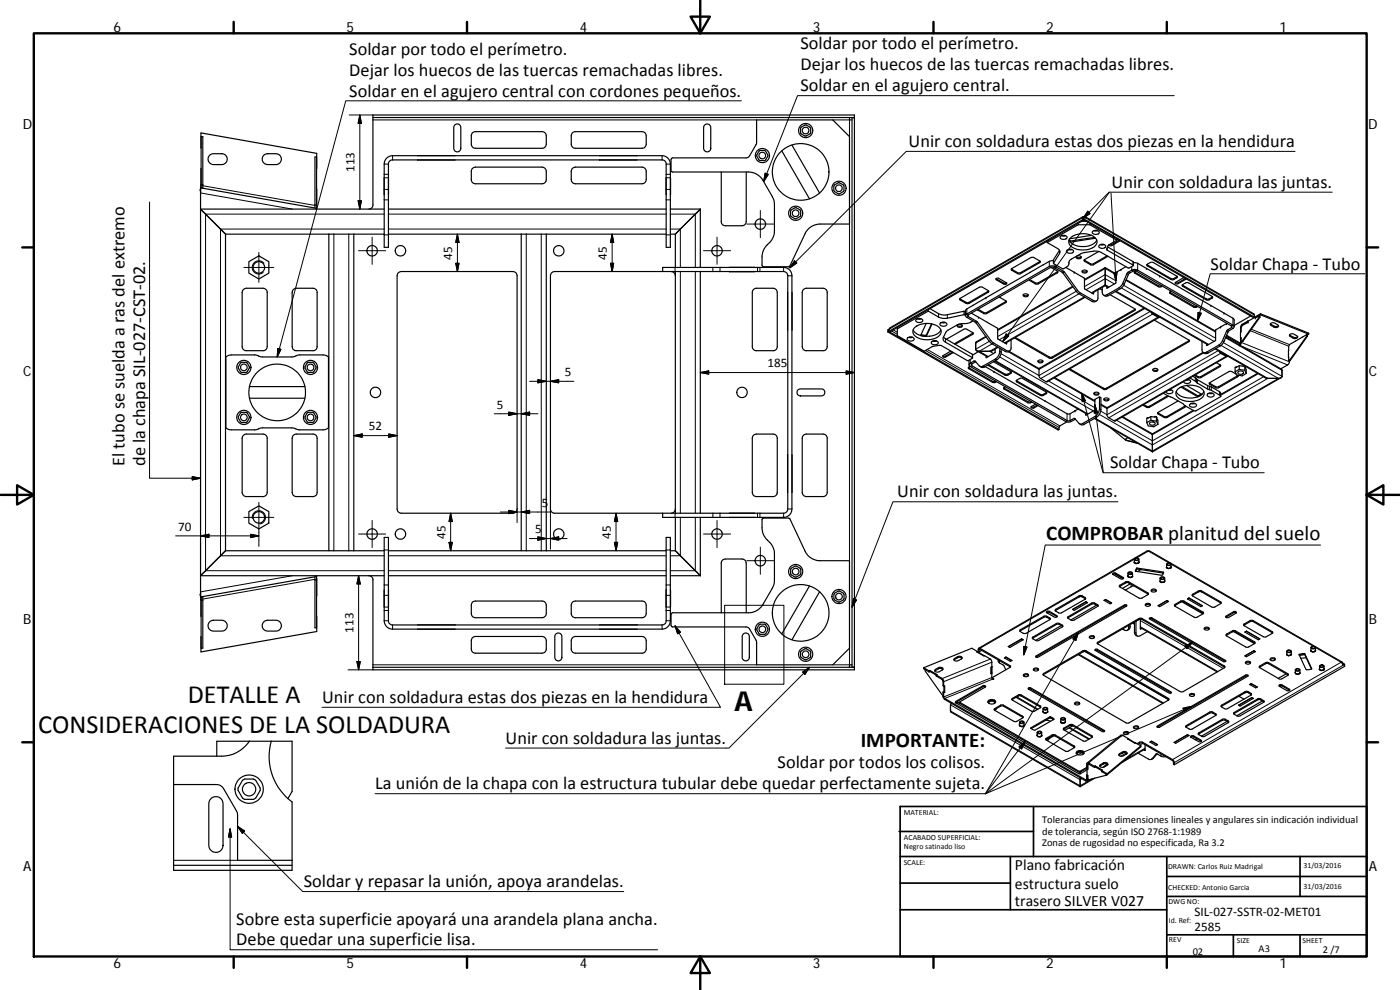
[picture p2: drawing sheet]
<svg xmlns="http://www.w3.org/2000/svg" width="420mm" height="297mm" viewBox="0 0 420 297" stroke-linecap="round" stroke-linejoin="round" font-family="sans-serif">
<defs><g id="words">
<text font-size="8.2" x="220.3" y="213.3">A</text>
<g font-size="7.9">
<text x="56.4" y="210.8">DETALLE A</text>
<text x="11.4" y="219.8">CONSIDERACIONES DE LA SOLDADURA</text>
</g>
<g font-size="6.3">
<text x="314" y="162.1">COMPROBAR planitud del suelo</text>
<text x="258.3" y="224">IMPORTANTE:</text>
</g>
<g font-size="5.5">
<text x="104.8" y="16.4">Soldar por todo el perímetro.</text>
<text x="240.2" y="14.8">Soldar por todo el perímetro.</text>
<text x="104.8" y="22.7">Dejar los huecos de las tuercas remachadas libres.</text>
<text x="240.2" y="21.1">Dejar los huecos de las tuercas remachadas libres.</text>
<text x="104.8" y="29">Soldar en el agujero central con cordones pequeños.</text>
<text x="240.2" y="27.4">Soldar en el agujero central.</text>
<text x="272.7" y="44.1">Unir con soldadura estas dos piezas en la hendidura</text>
<text x="333.6" y="56.4">Unir con soldadura las juntas.</text>
<text x="363.3" y="80.9">Soldar Chapa ‐ Tubo</text>
<text x="37.3" y="139.8" transform="rotate(-90 37.3 139.8)">El tubo se suelda a ras del extremo</text>
<text x="43.6" y="139.8" transform="rotate(-90 43.6 139.8)">de la chapa SIL‐027‐CST‐02.</text>
<text x="333.2" y="140.6">Soldar Chapa ‐ Tubo</text>
<text x="269.3" y="149.3">Unir con soldadura las juntas.</text>
<text x="96.7" y="210.9">Unir con soldadura estas dos piezas en la hendidura</text>
<text x="151.7" y="223.1">Unir con soldadura las juntas.</text>
<text x="233.4" y="230.5">Soldar por todos los colisos.</text>
<text x="112.6" y="236.9">La unión de la chapa con la estructura tubular debe quedar perfectamente sujeta.</text>
<text x="91.2" y="266.2">Soldar y repasar la unión, apoya arandelas.</text>
<text x="70.9" y="277.4">Sobre esta superficie apoyará una arandela plana ancha.</text>
<text x="70.9" y="283.7">Debe quedar una superficie lisa.</text>
</g>
<g font-size="4.7">
<text x="304.6" y="261.2">Plano fabricación</text>
<text x="304.6" y="266.6">estructura suelo</text>
<text x="304.6" y="272">trasero SILVER V027</text>
</g>
<g font-size="4.2">
<text x="34" y="9.6">6</text>
<text x="104" y="9.6">5</text>
<text x="174" y="9.6">4</text>
<text x="244" y="9.6">3</text>
<text x="314" y="9.6">2</text>
<text x="384" y="9.6">1</text>
<text x="6.8" y="38.7">D</text>
<text x="410.6" y="38.7">D</text>
<text x="7" y="112.9">C</text>
<text x="410.8" y="112.9">C</text>
<text x="7" y="187.1">B</text>
<text x="410.8" y="187.1">B</text>
<text x="7" y="261.3">A</text>
<text x="410.8" y="261.3">A</text>
<text x="34" y="290.4">6</text>
<text x="104" y="290.4">5</text>
<text x="174" y="290.4">4</text>
<text x="244" y="290.4">3</text>
<text x="314" y="290.4">2</text>
<text x="384" y="290.4">1</text>
</g>
<g font-size="3.9">
<text x="106.4" y="51.6" transform="rotate(-90 106.4 51.6)">113</text>
<text x="135.7" y="77.9" transform="rotate(-90 135.7 77.9)">45</text>
<text x="182.1" y="77.9" transform="rotate(-90 182.1 77.9)">45</text>
<text x="169.5" y="112.8">5</text>
<text x="230.3" y="110.2">185</text>
<text x="149.1" y="122.6">5</text>
<text x="110.7" y="129.2">52</text>
<text x="162.6" y="152.1">5</text>
<text x="53.5" y="159.2">70</text>
<text x="133.7" y="161.6" transform="rotate(-90 133.7 161.6)">45</text>
<text x="160.6" y="160">5</text>
<text x="183.4" y="161.6" transform="rotate(-90 183.4 161.6)">45</text>
<text x="106.1" y="189.8" transform="rotate(-90 106.1 189.8)">113</text>
<text x="358.5" y="274.9">SIL‐027‐SSTR‐02‐MET01</text>
<text x="358.5" y="279.4">2585</text>
</g>
<g font-size="3.1">
<text x="312.8" y="246.8">Tolerancias para dimensiones lineales y angulares sin indicación individual</text>
<text x="312.8" y="250.4">de tolerancia, según ISO 2768‐1:1989</text>
<text x="312.8" y="254">Zonas de rugosidad no especificada, Ra 3.2</text>
<text x="357.9" y="286.4">02</text>
<text x="377.7" y="285.6">A3</text>
<text x="397" y="285.9">2 /7</text>
</g>
<g font-size="2.4">
<text x="271.2" y="244.4">MATERIAL:</text>
<text x="271.3" y="251.9">ACABADO SUPERFICIAL:</text>
<text x="271.3" y="254.6">Negro satinado liso</text>
<text x="271.2" y="259.7">SCALE:</text>
<text x="350.6" y="260.8">DRAWN: Carlos Ruiz Madrigal</text>
<text x="391.2" y="260.6">31/03/2016</text>
<text x="350.6" y="267">CHECKED: Antonio Garcia</text>
<text x="391.2" y="266.6">31/03/2016</text>
<text x="350.7" y="271.4">DWG NO:</text>
<text x="350.8" y="276.8">Id. Ref:</text>
<text x="350.8" y="282.8">REV</text>
<text x="371.2" y="282.9">SIZE</text>
<text x="390.9" y="282.9">SHEET</text>
</g>
</g></defs>
<g fill="none" stroke="#000" stroke-width=".36">
<path d="M111.9 34.5h144.5v.8h-144.5zM111.9 35.3v26.2a1.23 1.23 0 0 1-1.2 1.2M136.6 37.4a1.07 1.07 0 0 1 1.1-.1 1.07 1.07 0 0 1 .6 .9v6.3a1.06 1.06 0 0 1-1.1 1.1 1.06 1.06 0 0 1-1-1.1v-6.3zM141.8 39.9l.9-.4h20a1.26 1.26 0 0 1 1.2 1.2v2.6a1.31 1.31 0 0 1-1.2 1.2h-20a1.27 1.27 0 0 1-1.3-1.2l.1-2.8zM171.8 39.9l.9-.4h20a1.26 1.26 0 0 1 1.2 1.2v2.6a1.31 1.31 0 0 1-1.2 1.2h-20a1.27 1.27 0 0 1-1.3-1.2l.1-2.8zM211.6 37.4a1.07 1.07 0 0 1 1.1-.1 1.07 1.07 0 0 1 .6 .9v6.3a1.07 1.07 0 0 1-1.1 1.1 1.07 1.07 0 0 1-1-1.1v-6.3zM240.4 38.2l1.2-.7h.3l1.4 1v1.3l-1.4 1h-.3l-1.2-.6-.1-.4zM254.9 35.3a.49 .49 0 0 0 .1 .6 .49 .49 0 0 0 .6 .1h.1M60.2 57.9v-1.5l34.7 6.1M60.2 57.9v119.7M60.3 50.6h.1M60.3 55.6l-.1 2.3"/>
<path d="M60.3 44.4h.1M60.4 41h.5v14.4M60.4 55.4h.5M60.9 56.4v.1M63 46.5l.8-.4h2.8a1.63 1.63 0 0 1 1.6 1.7 1.63 1.63 0 0 1-1.6 1.6h-2.5a1.65 1.65 0 0 1-1.5-1.1 1.65 1.65 0 0 1 .4-1.8zM79.2 46.5l.8-.4h2.8a1.63 1.63 0 0 1 1.7 1.7 1.63 1.63 0 0 1-1.7 1.6h-2.5a1.63 1.63 0 0 1-1.5-1.1 1.63 1.63 0 0 1 .4-1.8zM95 56.7v5.3M95 50.5v-4.5l-34.7-6.1 .1 16.5h.5v-1M115.3 53.4v5.1M116.2 47.3l.9-.5 .7-.1h80.9a2.51 2.51 0 0 1 2.5 2.5v25h-1.3v-25a1.2 1.2 0 0 0-1.2-1.2h-80.9a1.23 1.23 0 0 0-1.2 1.2v25h-1.3v-25l.2-1zM116.6 58.5h.1M116.6 53.4v5.1"/>
<path d="M125.3 46.7h11.3M125.3 48h.1M136.6 48h-11.3M141.6 50.7l1.1-.6h20a1.3 1.3 0 0 1 1.2 1.3v2.5a1.26 1.26 0 0 1-1.2 1.2h-20a1.23 1.23 0 0 1-1.3-1.2zM171.8 50.5l.9-.4h20a1.3 1.3 0 0 1 1.2 1.3v2.5a1.26 1.26 0 0 1-1.2 1.2h-20a1.23 1.23 0 0 1-1.3-1.2l.1-2.7zM179.9 46.7h11.3M179.9 48h.1M191.2 48h-11.3M199.9 53.4v5.1M201.2 53.4v5.1M201.6 47.5l22.8-.2 .6-.6 2-3.5 .1-7.2h22.8l5 5v26.2h-8.8a5 5 0 0 0-4.5 2.9l-4.8 9.9h-7.8l-.3-.5v-2.4a6 6 0 0 1 2.6-4.7l.7-1.3 .4-1.4-.1-9.3-.5-1.5-2.8-4.8a5.1 5.1 0 0 0-4.3-2.5h-23l-.3-.5v-3.2zM224 51.6v14.9a1.26 1.26 0 0 1-1.3 1.2h-5a1.2 1.2 0 0 1-1.2-1.2v-14.9"/>
<path d="M227.8 45.3l.3-.2h1.3l.4 .2 .7 1.4-.9 1.4-1.5 .1-.3-.2-.7-1.1v-.4zM234.6 45.3l8.3 14.4M237.7 43.5l8.3 14.4M250.4 55.5l1.4-.7 1.3 .7 .2 .3-.1 1.5-1.2 .8h-.4l-1.2-.6-.2-.3v-1.4zM67.7 70.3v94.9M67.7 70.3h31M74.7 78.5l3-1.7 3 1.7v3.5l-3 1.7-3-1.7zM94.5 61.5h.5M94.9 62.5v.2M95 61.5v-14.4h-.5v15.3M95 62.5v.2M95 61.5l-.1 1"/>
<path d="M98.7 70.3v94.9h7.5M106.2 70.3h-7.5M106.2 70.3h9.1M106.2 70.3v94.9M115.3 62.7h-55.1l7.5 7.6M116.6 70.3h39.8M116.6 62.7h83.3M156.4 70.3v94.9h7.5M163.9 70.3h-7.5M163.9 70.3h36M163.9 70.3v94.9M201.2 70.3h1.5"/>
<path d="M201.2 62.7h9M202.7 70.3v9.9M210.2 62.7l-7.5 7.6M210.2 62.7v17.5M237.4 63l1.2-.7h.4l1.1 .7 .2 .3-.1 1.5-1.4 .9-1.4-.7-.2-.4v-1.3zM312.2 78.4l-5.9 3.4h-.9M313.1 79.4l-4 2.3M314.3 72.4v.4M314.3 72.8l3.1 1.8a1.04 1.04 0 0 1 .6 1.5l-1.8 2.9M316.2 78.2l-1.1 .1-2 1.1M318 75.1l-1.8 2.8v1.1M318.2 71a1.24 1.24 0 0 1 2 .3 1.16 1.16 0 0 1-1 .5 1.16 1.16 0 0 1-1-.7z"/>
<path d="M318.6 70.7h1.2M318.8 70.6l.8 .1M320.2 75.1a1.17 1.17 0 0 1 1.9 .5 1.23 1.23 0 0 1-2-.3zM320.5 74.9h1.2M320.8 74.8h.7M320.9 71.9l.3 .4M321.2 72.3v.3M321.2 71.4a5.8 5.8 0 0 1 7.9 .5 2.38 2.38 0 0 1-2.3 2.9 5.6 5.6 0 0 1-5.8-1.4l-.2-1.2zM323 77a1.01 1.01 0 0 0 1.5 0M323.1 76.9a.76 .76 0 0 1 .8-.2 .76 .76 0 0 1 .5 .7 .82 .82 0 0 1-.8 .3 .82 .82 0 0 1-.6-.7zM323.6 67.4l-9.3 5.4M323.6 67v.4h3.5"/>
<path d="M324.6 66.4h1.4M325 65l-57.8 33.3-.4 .5M325 65.8l-58.2 33.6M325.1 65.3l-.1 .5 .3 .2M325.1 65.8l51 29.5 .3-.2M325.3 66l-58.3 33.6-.2-.2v-.6M325.3 65.1l.4-.1 .1 .4zM325.3 65.7l-.2 .1M325.3 65.1v.6M325.3 65.1l-.2 .1v.6M325.3 65.1l-.3-.1-.2 .4 .2-.1M325.3 65.7l51.1 29.4"/>
<path d="M325.7 65l50.5 29.1 .2 1M327.1 67v.4l8.1 4.7M327.6 70.6l-6.5 1M327.9 69.5a1.16 1.16 0 0 1 2 .4 1.21 1.21 0 0 1-2.1-.3zM328.3 69.2h1.1M328.5 71.2l-7.3 1.1M328.8 71.5l-7.6 1.1M328.9 69.1l.1 .1M329 69.1h.1M329.2 72.1a5.4 5.4 0 0 1-6.8 1.4l-.7-.4-.8-1 .3 .5M329.8 75.5l-4.3 2.4-.2 .4 2.1 1.2h.6l4.5-2.6M329.9 73.7a1.12 1.12 0 0 1 1.1-.4 1.12 1.12 0 0 1 .8 .8 1.17 1.17 0 0 1-2-.3z"/>
<path d="M330.2 73.4h1.2M330.4 73.3h.7M332.3 76.8l-4.4 2.4h-.5l-2-1.2M332.4 74.1l7.7 4.4v1.1M332.8 73.4l-.6 1.6 7.9 4.7-1.6 .7-8-4.6-1.3-.4-4.4 .5-3.3 1.8a2.23 2.23 0 0 0-.9 2l-1.5 1-2.9-1.7M335.2 71.7v.4l-2.4 1.3M335.5 71.9h-.3M335.9 72.1l-2.3 1.3h-.6M336.1 72.2l-2.5 1.5h-.7l-.1-.3M340.1 78.8l1.3 .2 26 15M344.2 79.4l1-.6h.9l7.1 4 .1 .4-1.1 .7h-.7l-7.3-4.2zM344.2 79.4l7.2 4.2h.8l1.1-.6"/>
<path d="M73.1 86.9l.8-.4h5a1.3 1.3 0 0 1 1.3 1.2v16.3a1.23 1.23 0 0 1-1.3 1.2h-5a1.23 1.23 0 0 1-1.2-1.2v-16.3zM88 86.9l.9-.4h5a1.23 1.23 0 0 1 1.3 1.2v16.3a1.16 1.16 0 0 1-1.3 1.2h-5a1.19 1.19 0 0 1-1.2-1.2v-16.3zM119.5 81.9l.9-.4h33.5a1.26 1.26 0 0 1 1.3 1.2v70a1.26 1.26 0 0 1-1.3 1.3h-33.5a1.26 1.26 0 0 1-1.2-1.3v-70zM198.9 81.5h-32.5a1.26 1.26 0 0 0-1.2 1.2v70a1.26 1.26 0 0 0 1.2 1.3h32.5M198.9 81.5v-1.3h36.3a2.48 2.48 0 0 1 2.5 2.5v70a2.51 2.51 0 0 1-2.5 2.5h-36.3v-1.2M198.9 81.5h36.3a1.26 1.26 0 0 1 1.2 1.2v70a1.26 1.26 0 0 1-1.2 1.3h-36.3M201.4 81.5a1.26 1.26 0 0 1 1.3 1.2M202.7 81.5v72.5M210.2 81.5v72.5M218.9 80.2h7.6M226.1 86.9l.9-.4h5a1.26 1.26 0 0 1 1.3 1.2v16.3a1.2 1.2 0 0 1-1.3 1.2h-5a1.2 1.2 0 0 1-1.2-1.2v-16.3zM226.5 81.5h-7.6"/>
<path d="M236.4 87.7v11.3M237.7 87.7v11.3M241 87l.8-.5h5.2a1.26 1.26 0 0 1 1.3 1.2v16.3a1.2 1.2 0 0 1-1.3 1.2h-5a1.23 1.23 0 0 1-1.2-1.2v-16.3zM266.5 99.6l51.1 29.4 .2-.2M266.7 99.4l51.1 29.4M266.7 98.8l-.2 .2v.6M266.7 98.8h.1M266.7 98.8v.6M266.7 99.4l-.2 .2M274.3 98.5a5.8 5.8 0 0 1 7.9 .2 2.19 2.19 0 0 1-2 3 5.7 5.7 0 0 1-6.1-1.5l-.2-.6zM275 95.8a1.23 1.23 0 0 1 1.9 .5 1.27 1.27 0 0 1-2.1-.2zM275.3 95.7h1.2"/>
<path d="M275.5 95.6h.8M278 97l-1.7 3.6 1.7 .3M278.6 93.3l-9.3 5.4M278.6 93.3l3.1 1.8a3.9 3.9 0 0 0 2.6 .4l5.1-1.1 .4 .2M278.6 92.9v.4M279.1 92.6l2.6 1.5a3.9 3.9 0 0 0 2.6 .3l5-1 .5 .2M279.6 97.2l-1.6 3.4M279.7 97.2l-1.7 3.7M282.2 96.9a1.21 1.21 0 0 1 2 .5 1.26 1.26 0 0 1-2.1-.2zM282.4 99a5.3 5.3 0 0 1-6.4 1.6l-1.4-.8-.5-.8M282.5 96.8h1.2M282.8 96.7h.7"/>
<path d="M287.3 97.6a.78 .78 0 0 1 .9-.3 .78 .78 0 0 1 .5 .7 .83 .83 0 0 1-.8 .2 .83 .83 0 0 1-.6-.6zM287.3 97.6a1.06 1.06 0 0 0 1.5 0M288 89.7l6.1-3.6 .7 .1 2 1.2-6.1 3.7-.8-.1-1.7-1zM291.5 94l4.9 2.8M291.9 91.7l-2 1.2-.1 1.8M291.9 91.6v.1M292 96.3a6.2 6.2 0 0 1-4 .9l-3.9 2.2-1 1.9v.6l.7 .8 8.1 4.8-1.6 .7-7.8-4.5-.6-.1a6.7 6.7 0 0 0-4.5 1.8l-8.1-4.7v-2.4M292 99.9l-5.6 3.3M296.3 96.8l3.1 1.7v3.2l2.7 1.5v-.5M296.3 96.7v.1M296.3 96.8h.1M296.7 87.3l-6 3.5h-.6l-2.1-1.2"/>
<path d="M298.9 83.6l.8-.1 2.4 1.4a.49 .49 0 0 1-.3 .5 .49 .49 0 0 1-.6-.2l-2.2-1.2zM298.9 83.6l2.3 1.3h.9M299.8 89.2l2.2 1.1v.4l-6.1 3.5-.7-.1-1.9-1.2M302 90.4l-6.1 3.5-.5-.1-1.9-1M303.5 80.7l1.9 1.1M305.4 82.1h.9l5.8-3.4 .1-.2-2-1.3-.8 .1-5.9 3.5 .1 .3 1.8 1M307.1 88.4a1.01 1.01 0 0 0 1.5 0M307.2 88.3a.75 .75 0 0 1 .8-.2 .75 .75 0 0 1 .5 .7 .8 .8 0 0 1-.8 .3 .8 .8 0 0 1-.6-.7zM309.2 81.7l-17.3 10M309.2 81.7h.1M315.3 80.2l2 1.1 .1 .5-5.9 3.4h-.7l-2-1.2M317.5 81.4l-6.2 3.6-.6-.1-1.7-1"/>
<path d="M319.9 80.2l2.5 1.5M321.9 85.9l-22.5 13M322.4 81.7l3 1.7 .2 3.3 2.5 1.5 .1-.5M322.4 81.7h.1M324.8 81.3a1.09 1.09 0 0 0 1.4 0M324.8 81.3a.86 .86 0 0 1 1.5 .3 .8 .8 0 0 1-.9 .3 .8 .8 0 0 1-.6-.6zM325.6 89.2l-23.9 13.8M329.1 90.2l-.6 .4-.6-.1-4.4-2.5-4.6-6.2-2.7-1.6-.6-.1-25.1 14.4 .1 .5 2.8 1.6 4.5 6.1 4.2 2.5a.82 .82 0 0 0 .9 .1 .82 .82 0 0 0 .4-.9v-2.4M329.5 87v2.4a.81 .81 0 0 1-.4 .8 .81 .81 0 0 1-.9 0l-4.2-2.5-4.8-6.3-2.5-1.5-1.2-.1-25.3 14.4a.53 .53 0 0 0-.4 .5 .53 .53 0 0 0 .4 .5l2.7 1.7 4.6 6.1 4.4 2.5 .5 .1 .7-.3M330.1 86.6l.7 .5M330.8 86.2v1.5a.83 .83 0 0 0 .4 .8 .83 .83 0 0 0 1 0l4.1-2.5 .5-.7 1.6-3.4 1.3-.8a1.81 1.81 0 0 1 1.7 0l28.6 16.4a.54 .54 0 0 1 .4 .5 .54 .54 0 0 1-.4 .6l-1.4 .9-1.4 3.3-.6 .7-4.3 2.5-.6 .1-.6-.3M331.2 88.5l.6 .4 .6-.1 4.1-2.4 .8-.9 1.5-3.4 1.4-.8h.8l28.7 16.6v.2l-1.4 1-1.6 3.4-.5 .7-4.2 2.5a.81 .81 0 0 1-.9 .1 .81 .81 0 0 1-.4-.9v-2.5"/>
<path d="M331.7 80.3l-6.2 3.6M331.7 85.7l-3.9 2.3M331.7 80.3v5.4M331.7 85.7l.9 .5M331.7 80.3l3.2 1.8M333.1 88.4l7.4 4.2 .1 .5-24.8 14.3h-.9l-10.4-6M334.7 87.5l27.8 16M336.4 80.9l-1.5 1-.1 3.1-2.6 1.5v-.5M337.9 80l-1.5 .9M338 83.9l26.8 15.5M340.4 81.6l7.3 4.1h.9M340.7 92.8l-25.1 14.4h-.6l-10.3-6"/>
<path d="M340.9 81.3l-.5 .3 .1 .3 7.2 4.1 .5 .1 .6-.2M343.4 92.4l-31.4 18.1v2.7l1.9 1.3 .4 .1 33.6-19.4M345.4 93.6l.5 .7 1.7 .9 .4-.1M345.8 93.8l1.9 1.1M346.4 96.1l10.4 5.9 .1 .5-25 14.4h-.6l-10.5-6.1M351.1 87.7l7.1 4.1h.9M351.5 87.4l-.5 .3 .1 .3 7.1 4.1 .8 .1 .5-.3M354.8 85.5l7.2 4.2 .6 .1 1.3-.8M355.4 83.3l-2.6 1.4a.44 .44 0 0 0 .2 .6 .44 .44 0 0 0 .6-.2l2.3-1.5M355.8 83.5l-2.2 1.3h-.8M355.8 84.9h.9l7.1 4 .1 .5-1.1 .6h-.8l-7.2-4.2v-.3l1-.6M359.2 91.8h-.1"/>
<path d="M367.4 94l2.9 1.7 .1 2.3M368.1 97.1l-3.2 1.9-.2 3.2-2.5 1.5-.1-.5M368.1 97.1h.1M368.2 97l-.1 .1M372.5 99.5v.1M372.5 98.1v.1M372.7 97.3l-.3 .7-.1 1.7M372.7 97.7l-.2 .4M372.7 97.3v.4M374.5 96.3l.1 .1M374.5 96.3v.3l-1.8 1.1M374.5 96.3l-1.8 1"/>
<path d="M374.6 96.4v.2l-1.8 1-.3 .6-.2 3.3 .2-.1v1.3l-.3 .9M375.4 94.8l-5 2.9M376.7 95.1l-2.1 1.3M376.7 95.1v.1M377.9 95.1v-.4l-1.2 .7v-.3M377.9 94.7l.2 .5M377.9 95.1l-5.1 7.2M377.9 95.1l.2 .1M378.1 95.2l-5.1 7.2M378.3 94.1v.4M378.3 94.1l-1.6 1v.3l1.6-.9M378.3 94.5l14.5 5.8"/>
<path d="M378.3 94.1l14.5 5.9v.3l-.4 .2M381.3 97.2l1.4 .8 1-.3M381.3 97.1l.9-.3 1.3 .7a.56 .56 0 0 1 0 .8 .56 .56 0 0 1-.8 0l-1.4-.8zM67.8 107.1l.9-.5 .7-.1h7.3l2.1 .6h8.8l2.1-.6h7.2l1.4 .4 .3 .2v21.3l-.9 .5-.8 .1h-7.2l-2.1-.6h-8.8l-2.4 .6-7.3-.1-1.3-.5zM74.9 116h16.6M74.9 119.5h16.6M92.2 108.9l.3-.2h1.3l.4 .2 .7 1.3-.9 1.5-1.5 .1-.3-.2-.7-1.2v-.4zM239.4 117.1l.9-.4h6.2a1.05 1.05 0 0 1 1 1 1.05 1.05 0 0 1-1 1.1h-6.2a1.05 1.05 0 0 1-1-.6 1.05 1.05 0 0 1 .1-1.1zM272.4 101.4a1.19 1.19 0 0 1 1.9 .5 1.24 1.24 0 0 1-2.1-.2zM272.7 101.2h1.2M272.9 101.1l.8 .1M276.4 100.4l1.6 .2"/>
<path d="M278 100.6v.3M279.6 102.5a1.19 1.19 0 0 1 2 .5 1.27 1.27 0 0 1-2.1-.2zM280 102.3h1.1M280.9 102.3h-.7M283.2 101.1l8.7 5.2v1.1M284 101.8l5.5-3.1h.5l2 1.2-.1 .4-5.3 3M285.4 105.3l-2.4 1.4a.44 .44 0 0 0 .2 .6 .44 .44 0 0 0 .6-.2l2.3-1.3M285.9 105.6l-2.1 1.2-.9-.1M290.6 110.2l7.2 4.2 1-.1M290.8 108.1v1.4M291.1 109.9l-.5 .4 .2 .3 7 4.1 .6 .1 .7-.3M292.7 106.1l-.8 .4"/>
<path d="M292.7 106v.1M292.8 108.6l-1.3 .7v.3l28.9 16.7h.6l1.4-.8 1.5 1.6 .6 .1 4.1-2.3a3 3 0 0 0 1.4-2.3v-3.5l.4 .2v3.6a2.88 2.88 0 0 1-1.3 2.3l-3.9 2.2-.6 .1-.6-.3M293.1 105.2l3.3 1.9M293.6 105.5l-.9 .6M295.6 110l2.7 1.5M295.9 100.9l-3 1.8-.1 2.1 .2 .4 .9 .2h3.4l2.3-1.2M296.7 109.4l5 2.9 .8-.1 1-.6M298.2 108.5l5.2 3 .1 .5-1.1 .6-.8-.1-5.2-3M298.3 111.5h.1M298.3 111.5l15.3 8.8M298.5 108.3l27.8 16M298.7 104.7l-.1 1.1-2.6 1.5v-.5"/>
<path d="M300 104.5a3.1 3.1 0 0 1-1.3 3.2l-4.1 2.3-.7-.2-1.4-1.5-1.3 .7a.53 .53 0 0 0-.4 .5 .53 .53 0 0 0 .4 .5l28.6 16.4a1.81 1.81 0 0 0 1.8 0l1.2-.6M300.5 104.8a3.1 3.1 0 0 1-1.3 3.2l-4 2.2-.5 .1-.6-.4M301.2 116.3l7.3 4.2h.9M301.7 116.1l-.5 .3 .2 .3 7.1 4.1 .7 .1 .5-.3M302.8 105.4l9.1 5.2M305 114.2l7.2 4.1 .8 .1 1.1-.7M305 114.2l1.3-.7 .6 .1 7.1 4 .1 .4-1.3 .7-.6-.1-7.1-4zM311.5 108.3a1.12 1.12 0 0 0 1.5 0M311.5 108.3a.87 .87 0 0 1 1.5 .3 .81 .81 0 0 1-.8 .3 .81 .81 0 0 1-.7-.6zM316.5 113.3l12.1 6.9M328.3 118a1 1 0 0 0 1.5 0M328.4 117.9a.74 .74 0 0 1 .8-.3 .74 .74 0 0 1 .5 .7 .82 .82 0 0 1-1.4-.3z"/>
<path d="M330 119.1l-1.4 .7-.1 3.2-2.5 1.5-.1-.4M331.3 119.7a.76 .76 0 0 1 .9-.4 .76 .76 0 0 1 .5 .8 .81 .81 0 0 1-.8 .2 .81 .81 0 0 1-.6-.6zM331.3 119.7a1.01 1.01 0 0 0 1.5 0M346 110.8a1.09 1.09 0 0 0 1.4 0M346 110.8a.76 .76 0 0 1 .8-.3 .76 .76 0 0 1 .6 .7 .79 .79 0 0 1-.8 .3 .79 .79 0 0 1-.6-.7zM349.2 118l2.6 1.3 6.2 3.8 .8 .2 7.5-4.3M350.4 118.7l-5.4 3.2h-.8l-1-.5M350.7 118.9l-5.7 3.3h-.8l-1.2-.6M351.1 116.9a.63 .63 0 0 1 .7 .2 .63 .63 0 0 1 0 .8 1.3 1.3 0 0 1-1.9-.3M351.3 116.9l-.4 .1M351.5 117l-.8 .1M353 117.5a5.4 5.4 0 0 0 6.7 1.4l1-.6 .6-.8"/>
<path d="M353.5 116.7a6 6 0 0 1 7.7 .5 1.99 1.99 0 0 1-1.6 2.8 5.8 5.8 0 0 1-6.6-1.3l-.1-.9zM354.4 116.1l5.1 2.9M354.7 116l4.8 2.7M356.1 115.6l4.6 2.7-1.2 .7M356.4 113.8a.64 .64 0 0 1 .7 .2 .64 .64 0 0 1 0 .8 1.31 1.31 0 0 1-1.9-.3M356.6 113.9h-.4M356.8 113.9l-.8 .1M356.9 102.1l-25.1 14.5-.6-.1-10.2-5.8M357.1 113.4l2.3 1.6 6.7 3.6 .2 .4M358 112.9l1.4 1 6.7 3.7 .2 .2v1.2M359.5 118.7v.3M360.5 118.2l-1 .5"/>
<path d="M361 105.7l-28.6 16.5-.2 .2v2.2l.3 .5 2.2 1.2 33.6-19.3M362.4 118.2a1.21 1.21 0 0 1 2 .4 1.14 1.14 0 0 1-1.1 .6 1.14 1.14 0 0 1-1-.9zM362.8 118h1.1M363 118h.7M364.7 104.7l15.4 8.8h3.8l.6-.2 .2-.4v-1.8l-.3-.4M365.1 108.8l1.2 .7v.4l-6.2 3.5-1.7-.8M365.9 105.4l.4 .6 1.7 1 .4-.2M366.2 105.6l1.9 1.1M366.3 109.6l-6 3.4h-.6l-1-.5M367.9 101.1l16.5 9.6M368 100.9l4.2 2.4M368.1 100.6l4.1 2.3v.4"/>
<path d="M370.7 111.5l.4 1 1.7 .3 1.2-.7M371 112.2l-1.4-.8h-.7l-5.9 3.5-.1 .3 1.9 1.1 .7 .1 6-3.4v-.4M371.6 111.5a.82 .82 0 0 1 .9-.3 .82 .82 0 0 1 .6 .9 .82 .82 0 0 1-1 .3 .82 .82 0 0 1-.5-.9zM371.6 112.6l-6.1 3.5h-.5l-2.1-1.2M371.9 109.7l-1.2 .5v1.3M371.9 109.7l1.2 .2v-.2h.4M371.9 110.8l1.7 .3 .4 1M371.9 110.8l-1.2 .7M371.9 109.7v1.1M372.3 101.5l.1 .1M372.5 102.5h.1M372.5 101.5l-.2 1.7-.4 .3 .3-.2"/>
<path d="M372.8 102.3l-.3 .2M372.8 102.3l.2 .1M373 102.4l-.3 .2M373.6 111.1v-1.3l.4 1.1v1.2M377.4 112l-11.1 6.4M384.4 113.3l-38.5 22.3M386.7 107.1v1.1M386.7 105.3v1.9M387 100.5l1.4 .8 1-.3M387 108.2l-.4 1.1-2.2 1.4M387.1 100.4l.9-.3 1.2 .7a.56 .56 0 0 1 0 .8 .56 .56 0 0 1-.8 0l-1.3-.8zM387.1 108l-.4 .2"/>
<path d="M387.1 108l.2 .1M387.3 108.1l-.6 .1M391 101.1l-3.9 2.2-.4 .6v1.4M392.2 100.8l-5.1 7.2M392.2 100.8v-.4l-1.3 .7M392.2 100.8l.2 .1M392.2 100.4l.2 .5M392.4 100.9l-5.1 7.2M73.1 130.6l.8-.4h5a1.26 1.26 0 0 1 1.3 1.3v16.2a1.3 1.3 0 0 1-1.3 1.3h-5a1.3 1.3 0 0 1-1.2-1.3v-16.2zM88 130.6l.9-.4h5a1.2 1.2 0 0 1 1.3 1.3v16.2a1.23 1.23 0 0 1-1.3 1.3h-5a1.26 1.26 0 0 1-1.2-1.3v-16.2zM92.2 123.9l.3-.2 1.7 .2 .7 1.3-.9 1.5-1.5 .1-.3-.2-.7-1.2v-.4zM226.1 130.6l.9-.4h5a1.23 1.23 0 0 1 1.3 1.3v16.2a1.26 1.26 0 0 1-1.3 1.3h-5a1.26 1.26 0 0 1-1.2-1.3v-16.2z"/>
<path d="M236.4 136.4v11.4M237.7 136.4v11.4M241.1 130.6l.9-.4h5a1.23 1.23 0 0 1 1.3 1.3v16.2a1.26 1.26 0 0 1-1.3 1.3h-5a1.3 1.3 0 0 1-1.2-1.3v-16.2zM310.8 121.3l-1.4 .7a.49 .49 0 0 0 .3 .6 .49 .49 0 0 0 .6-.2l1.2-.7M311.3 121.5l-1.1 .7-.7-.2M313.6 120.3l4 2.3M313.6 120.3h.1M317.6 122.6l2.9 1.6h.5l2.5-1.5M317.6 122.6h.1M320.1 126.6l-2.1 1.3-.2 .9M328.4 125.5l17.5 10.1M330.4 121.3l1.9 1.1"/>
<path d="M333.3 128.4l4.4 3.6 .2-.1M336.9 125l9 5.2M337.9 132.1l3.4 .9M337.9 132.1l3.3 .8M338.4 131.3l-.5 .3v.5M345.1 126.8l.1-.1a.77 .77 0 0 1 .9-.2 .77 .77 0 0 1 .5 .8 .81 .81 0 0 1-1 .3 .81 .81 0 0 1-.5-.8zM345.4 125h1.7M345.4 126.1l1.7 .3M345.4 126.1l-1.2 .7 .4 1 1.7 .2 1.2-.7M345.4 125l-1.2 .5v1.3M345.4 125v1.1M345.9 130.2v5.4"/>
<path d="M347.1 125l.4 1.2v1.1M347.1 125v1.4M347.1 126.4l.4 .9M353.6 120.3l-6 3.4-.2 .4 2 1.1 .6 .1 6-3.4M355.7 121.8l-5.6 3.2-.7-.1-1.9-1.1M357.1 121.3a1.19 1.19 0 0 1 2 .4 1.27 1.27 0 0 1-2.1-.2zM357.5 121.1h1.1M357.7 121h.7M358.1 123.1l-12.2 7.1M74.7 153.5l3-1.7 3 1.7v3.5l-3 1.7-3-1.7zM202.7 155.2v10M202.7 152.7a1.26 1.26 0 0 1-1.3 1.3"/>
<path d="M210.2 155.2v17.5M218.9 154h7.6M218.9 155.2v.1M226.5 155.2l-7.6 .1M228.9 155.5h8l4.7 9.9a5 5 0 0 0 4.5 2.8h8.8v26.3l-5 5h-22.8l-.1-7.2-2-3.6-.6-.5-22.5-.1-.5-.3v-3.4l.5-.5h22.8a5 5 0 0 0 4.3-2.5l2.8-4.9 .5-1.5 .1-8.7a5.9 5.9 0 0 0-2.6-4.8l-.7-1.2-.4-1.5v-2.9zM60.2 177.6v1.5M60.2 179.1l.1 16.5 34.7-6.1v-4.5M60.4 179.1h.1M60.9 179l-.5 .1v1h.5M60.9 179.1v15.4h-.5M67.7 165.2l-7.5 7.5h55.1M67.7 165.2h31"/>
<path d="M94.5 174h.5M94.9 172.7v.3l-34.7 6.1M95 172.7l-.1 .3M95 173v15.4h-.5v-15.3M95 173.4v5.3M106.2 165.2h9.1M110.7 172.7a1.23 1.23 0 0 1 1.2 1.3v26.2M115.3 177v5.1M115.3 161.2h1.3v25a1.26 1.26 0 0 0 1.2 1.3h80.9a1.23 1.23 0 0 0 1.2-1.3v-25h1.3v25a2.51 2.51 0 0 1-2.5 2.6h-80.9a2.51 2.51 0 0 1-2.5-2.6zM116.6 177v5.1M116.6 172.7h83.3M116.6 165.2h39.8"/>
<path d="M163.9 165.2h36M199.9 177v5.1M201.2 177v5.1M201.2 172.7h9M201.2 165.2h1.5M202.7 165.2l7.5 7.5M242.9 175.8l-8.3 14.4M246 177.6l-8.3 14.4M250.4 178l1.4-.7 1.3 .7 .2 .3-.1 1.5-1.4 .9-1.4-.7-.1-.4zM325.8 179.7l-1.2-.7h-.6l-7.3 4.3M331.8 179.9l1.8 1M331.8 179.9l-.4 .3"/>
<path d="M331.8 179.9h.1M334 172.3h.8l2.3 1.3M334 172l.7-.1 2.4 1.4a.49 .49 0 0 1-.3 .5 .49 .49 0 0 1-.5-.1l-2.2-1.3zM334.4 172.1l-.3 .3M334.8 172.2l2.2 1.5M335.9 175.8l2-1.2 .7-.1 5.9 3.4 .1 .3-1.9 1.3h-.7l-6-3.5zM336 176l2-1.2h.6l6 3.5M338.4 172.8l.1 .1M338.4 172.8l.2 .4 .8 .1 .5-.4M338.5 172v.9M338.5 172.9l.7 .4M338.5 172.9l.1 .2"/>
<path d="M338.6 171.7a.6 .6 0 0 1 .8-.2 .6 .6 0 0 1 .3 .7 .61 .61 0 0 1-.7 .2 .61 .61 0 0 1-.4-.7zM338.8 171.8a.45 .45 0 0 1 .5-.1 .45 .45 0 0 1 .3 .4 .45 .45 0 0 1-.6 .2 .45 .45 0 0 1-.2-.5zM339.2 175.2l-2.4 1.4M339.7 173.1l-.2 .1M339.7 173.1l-.9 .1M339.8 173l-.1 .1M339.9 172.8v.2M339.9 172v.8M339.9 172.8l-.2 .3M340.2 175.8l-2.5 1.3M340.4 167.8v.8M340.4 168.6l.2 .3"/>
<path d="M340.4 168.6v.2M340.5 168.9h.1M340.5 167.6a.74 .74 0 0 1 1.3 .3 .7 .7 0 0 1-.8 .3 .7 .7 0 0 1-.5-.6zM340.6 168.9l.2 .2M340.7 167.7a.43 .43 0 0 1 .5-.3 .43 .43 0 0 1 .3 .6 .46 .46 0 0 1-.5 .1 .46 .46 0 0 1-.3-.4zM341.2 170.7l8 1.3M341.2 170.7l-.4 .7M341.2 170.4l8 1.2v.3l-.4 .7-8.1-1.2zM341.2 170.4v.3M341.5 169l-.4 .1M341.8 167.8v.8M341.8 168.6a.77 .77 0 0 1-1.2 .3"/>
<path d="M341.9 168.7l-.2 .3M341.9 168.6l-.2 .4-.8 .1-.5-.4M342.4 170.9l-1 .6M345.5 177.3a1.12 1.12 0 0 1 1.5 0M345.5 177a.85 .85 0 0 1 1.5 .3 .79 .79 0 0 1-.9 .4 .79 .79 0 0 1-.6-.7zM348.2 174.3l.1 .3M348.2 173.5v.8M348.2 174.3l-.1 .2M348.2 174.5l.1 .1M348.2 173.3a.7 .7 0 0 1 .7-.2 .7 .7 0 0 1 .6 .6 .71 .71 0 0 1-.8 .2 .71 .71 0 0 1-.5-.6zM348.3 174.6l.2 .2M348.3 174.6l.7 .1"/>
<path d="M348.5 173.3a.42 .42 0 0 1 .5-.1 .42 .42 0 0 1 .2 .5 .42 .42 0 0 1-.5 .1 .42 .42 0 0 1-.2-.5zM348.9 171.9l.2 .3M349 174.7h.2M349 174.7l-.2 .1M349.5 174.3l-.5 .4M349.5 173.5v.8M349.6 174.3l-.2 .3M349.6 174.3l-.2 .4-.8 .1-.5-.4M350.1 170.2l-.1 .1 .6 .3 .8-.1M350.1 170.1l.2 .3M350.1 169.3v.8M350.1 170.1l-.1 .2"/>
<path d="M350.1 170.4h.2M350.1 169.2a.68 .68 0 0 1 .8-.3 .68 .68 0 0 1 .5 .6 .73 .73 0 0 1-1.3-.3zM350.3 170.4l.2 .2M350.3 170.4l.7 .1M350.3 169.2a.42 .42 0 0 1 .6-.3 .42 .42 0 0 1 .2 .6 .45 .45 0 0 1-.5 .1 .45 .45 0 0 1-.3-.4zM351 170.5h.2M351 170.5l-.3 .1M351.5 170.1l-.5 .4M351.5 170.1h.1M351.5 169.3v.8M351.5 170l-.1 .5M351.5 170.1l-.1 .3"/>
<path d="M356.4 179.7l.4-.3 4.1 2.3-.5 .3zM356.8 179.5l4 2.3M356.8 179.5l-.4 .2M356.8 179.4v.1M357.8 178.7l1.9-1.1 .6-.1 6.2 3.5M357.8 178.4l2-1.2h.7l5.9 3.5 .1 .2-1.9 1.2-.8 .1-5.9-3.4zM60.3 191.1h.1M60.3 184.8h.1M63 186.5l.8-.4h2.8a1.63 1.63 0 0 1 1.6 1.6 1.63 1.63 0 0 1-1.6 1.7h-2.5a1.63 1.63 0 0 1-1.5-1.1 1.63 1.63 0 0 1 .4-1.8zM79.2 186.5l.8-.4h2.8a1.63 1.63 0 0 1 1.7 1.6 1.63 1.63 0 0 1-1.7 1.7h-2.5a1.62 1.62 0 0 1-1.5-1.1 1.62 1.62 0 0 1 .4-1.8zM116.6 182.1h.1M125.3 188.8h11.3"/>
<path d="M136.6 187.5h-11.3M136.6 187.5h.1M141.8 180.7l.9-.4h20a1.23 1.23 0 0 1 1.2 1.3v2.5a1.3 1.3 0 0 1-1.2 1.2h-20a1.26 1.26 0 0 1-1.3-1.2l.1-2.7zM141.8 191.3l.9-.3h20a1.3 1.3 0 0 1 1.2 1.2v2.5a1.26 1.26 0 0 1-1.2 1.3h-20a1.23 1.23 0 0 1-1.3-1.3l.1-2.7zM166.7 190.3a1.06 1.06 0 0 1 1.2-.3 1.06 1.06 0 0 1 .7 1v6.2a1.06 1.06 0 0 1-1 1.1 1.06 1.06 0 0 1-1.1-1.1v-6.2zM171.8 180.7l.9-.4h20a1.23 1.23 0 0 1 1.2 1.3v2.5a1.3 1.3 0 0 1-1.2 1.2h-20a1.26 1.26 0 0 1-1.3-1.2l.1-2.7zM171.8 191.3l.9-.3h20a1.3 1.3 0 0 1 1.2 1.2v2.5a1.26 1.26 0 0 1-1.2 1.3h-20a1.23 1.23 0 0 1-1.3-1.3l.1-2.7zM179.9 188.8h11.3M191.2 187.5h-11.3M191.2 187.5h.1M216.5 183.9v-14.9a1.2 1.2 0 0 1 1.2-1.3h5a1.26 1.26 0 0 1 1.3 1.3v14.9M223 190.3a1.08 1.08 0 0 1 1.2-.3 1.08 1.08 0 0 1 .7 1v6.2a1.07 1.07 0 0 1-1.1 1.1 1.07 1.07 0 0 1-1.1-1.1v-6.2z"/>
<path d="M240.5 195.3l1.1-.7h.4l1.1 .7 .2 1.7-.2 .3-1.3 .7-1.3-.7-.2-.3v-1.4zM255.7 199.5a.51 .51 0 0 0-.8 0 .51 .51 0 0 0 0 .7M286.4 197.7l1-.7a.76 .76 0 0 1 .8-.1 .76 .76 0 0 1 .5 .7l-1.1 .6a.75 .75 0 0 1-.8 .2 .75 .75 0 0 1-.4-.7zM288.7 197.5l-.8-.3-1.6 .8M293.3 195.5h.1M293.3 195.5h-.2l4.3 2.3 .3 .7-.3 3.6 .3-.1M293.3 195.5l-1.6-1-14.5 5.8M293.3 195.5l2.1 1.2M293.3 195.5l-.1 .1M293.7 194.5l50.6-29.2h.6l58 33.4M293.8 195.6l-.2-.1v-.7l.4-.3 9.2 5.3v.4l-5.4 3.1M293.8 195.6v-.7l.3-.1 9.1 5.4"/>
<path d="M294.6 195.1l-.8 .5M299.6 198l.2 .8 1.5 .9 .5 1.3M301.4 197.4l.5-.3 1.8 1.1-.5 .2zM301.9 197.2l1.7 1M301.9 197.2l-.4 .2M302.6 194l4-2.3 .5 .3-4 2.3zM306.2 189l7.2-4.2h.6l1.2 .9-7.2 4.3h-.9l-1-.6zM306.6 191.8l-4 2.2M306.6 191.7v.1M306.6 191.8l.4 .2M309.9 191.2l7.3-4.2h.6l1.2 .7-.2 .4-7.3 4.2-1.5-.6zM310.8 196.9l26.7-15.4a.35 .35 0 0 1 .4-.1 .35 .35 0 0 1 .2 .5l-26.5 15.3a.42 .42 0 0 1-.5 .1 .42 .42 0 0 1-.3-.4z"/>
<path d="M314.1 183.8l.8-.1 2.3 1.4M314.2 183.4h.7l2.3 1.4a.46 .46 0 0 1-.2 .5 .46 .46 0 0 1-.6-.2l-2.3-1.3zM314.5 183.6l-.3 .3M315.2 185.8l-1.2-.7h-.6l-7.3 4.3M316.7 182.9l7.3-4.2h.6l1.2 .8-.1 .3-7.2 4.1h-.7l-1.1-.6zM318.5 187.7l-7.7 4.5M318.9 188l-1.1-.7-.8 .1-7.2 4.2M320.5 185.1l7.1-4.2h.9l1.1 .7-.1 .3-7.1 4.2h-.9l-1-.6zM321.9 182.8l4-2.3 .5 .3-4 2.3zM323.6 196.4l25.3 14.6M325.9 180.6l.4 .2M325.9 180.6l-3.9 2.3"/>
<path d="M325.9 180.5v.1M327 191.3a1.04 1.04 0 0 1 1.4 0M327 191a.75 .75 0 0 1 .8-.3 .75 .75 0 0 1 .5 .7l-.1 .1a.72 .72 0 0 1-.8 .2 .72 .72 0 0 1-.4-.7zM328.6 194.9l.6-.1 22.3 12.9a.41 .41 0 0 1-.3 .3 .41 .41 0 0 1-.4-.1l-22.2-12.8zM328.7 195.1h.6l22.1 12.8M329.1 181.6l-7.7 4.4M329.3 192.8l12.5-7.2 .6-.1 25.2 14.6-12.5 7.4-.8 .1-24.8-14.4zM329.5 181.9l-1.1-.7h-.6l-7.3 4.2M331.3 180.1l.5-.2 1.8 1-.4 .3zM338.1 181.8h-.6l-26.6 15.3M338.7 187.6v.7a.83 .83 0 0 1-.4 .8 .83 .83 0 0 1-.9-.1l-.5-.3M339.2 187.4l-.1 1-.8 .7"/>
<path d="M339.9 187l.6 .3M340.5 186.6v3.3l.2 .6 .6 .3M341.8 185.9h.9l24.9 14.3M341.8 185.9l-12.5 7.2M341.8 185.9l-.9 .5v3.5a.79 .79 0 0 0 .4 .9 .79 .79 0 0 0 .9-.1l2.1-1.2M342.2 185.8l.1 2.9 .4-.2M342.2 188.3l23.1 13.3M343.7 181.6a1.12 1.12 0 0 1 1.5 0M343.8 181.3a.88 .88 0 0 1 1.4 .3 .8 .8 0 0 1-.8 .4 .8 .8 0 0 1-.6-.7zM344.9 185.5l.8-.1 22.2 12.8a.42 .42 0 0 1-.3 .4 .42 .42 0 0 1-.5-.1l-22.1-12.8zM345 185.7h.7l22.1 12.7M347.5 181.7l2.7-1.5 .5 .3-2.7 1.5z"/>
<path d="M350.2 180.3l-2.6 1.5M350.2 180.2v.1M350.2 180.3l.4 .2M352.5 181.4l2-1.1h.7l6 3.6-1.9 1.3-.6 .1-6.1-3.4zM352.5 181.8l1.9-1.2h.6l6.2 3.5M354.7 180.6l6.3 3.6M361.4 188.8a1.12 1.12 0 0 1 1.5 0M361.4 188.4a.85 .85 0 0 1 1.5 .4 .8 .8 0 0 1-.9 .3 .8 .8 0 0 1-.6-.7zM367.8 198.4v.1M367.9 184.9l2.3-1.3a.43 .43 0 0 1 .6-.2 .43 .43 0 0 1 .1 .6l-2.2 1.3a.5 .5 0 0 1-.5 .1 .5 .5 0 0 1-.3-.5zM368 190.7l1.9-1.1 .6-.1 6.1 3.5M368 190.4l1.9-1.1 .6-.1 6.2 3.6-2 1.3-.7 .1-5.9-3.4z"/>
<path d="M370.2 189.5l6.3 3.6M371 183.9l-.7-.1-2.4 1.4M373.3 187.6l1.9-1.1h.7l6 3.4M373.3 187.3l2-1.2h.6l5.9 3.4 .2 .4-2 1.2-.6 .1-6-3.5zM373.6 189.7l.5-.3 4 2.3-.5 .3zM373.6 196.8l2.7-1.6 .5 .3-2.7 1.5zM373.8 199a1.09 1.09 0 0 1 1.5 0M373.9 198.5a.73 .73 0 0 1 .9-.1 .73 .73 0 0 1 .4 .7 .76 .76 0 0 1-.8 .2 .76 .76 0 0 1-.6-.7zM374.1 189.4l-.4 .3M376.3 195.2v.1M376.7 195.5l-.4-.2-2.6 1.5M378 199.9l1.8-1.1 .6-.1 6.1 3.4 .1 .4-1.9 1.2h-.7l-6-3.4z"/>
<path d="M381.2 198a1.08 1.08 0 0 1 1.5 0M381.3 197.5a.72 .72 0 0 1 .9-.2 .72 .72 0 0 1 .4 .8 .7 .7 0 0 1-.9 .3 .7 .7 0 0 1-.4-.9zM386.2 196.2l-.1 .2M386.2 196.3l.2 .2M386.2 195.4v.9M386.2 196.5h.2M386.3 195.2a.74 .74 0 0 1 1.2 .3 .68 .68 0 0 1-.7 .3 .68 .68 0 0 1-.5-.6zM386.4 196.5l.1 .2M386.4 195.3a.43 .43 0 0 1 .6-.3 .43 .43 0 0 1 .2 .6 .46 .46 0 0 1-.5 .1 .46 .46 0 0 1-.3-.4zM387.3 196.7h-.5M387.5 195.4l-.1 1.1-.5 .2-.5-.2M387.5 196.2l-.1 .4"/>
<path d="M387.5 196.1l-.1 .5-.8 .2-.4-.5M389.8 196.3l1.8-.2 2.1 4.6-1.7 .3zM391.6 196.4l-1.6 .2M391.6 196.1v.3M391.6 196.4l2 4.3M392 197.4l-1.6 .1M393.4 195.1l-.1 .2M393.4 194.3v.8l.2 .3M393.5 195.4h.1M393.5 194.1a.63 .63 0 0 1 .7-.2 .63 .63 0 0 1 .4 .6 .64 .64 0 0 1-.7 .2 .64 .64 0 0 1-.4-.6zM393.6 195.4l.2 .2M393.6 194.2a.42 .42 0 0 1 .6-.3 .42 .42 0 0 1 .2 .6 .45 .45 0 0 1-.5 .1 .45 .45 0 0 1-.3-.4z"/>
<path d="M394.5 195.5l-.5 .1M394.8 194.3v.8M394.8 195.1l-.5 .4-.7-.1M394.8 195.1h.1M394.8 195l-.1 .5-.8 .1-.5-.4M394.8 195.2l-.1 .3M396 199.9v.8M396 199.7a.69 .69 0 0 1 .8-.2 .69 .69 0 0 1 .5 .5 .72 .72 0 0 1-1.3-.3zM396.2 199.7a.43 .43 0 0 1 .6-.2 .43 .43 0 0 1 .2 .6 .46 .46 0 0 1-.5 .1 .46 .46 0 0 1-.3-.5zM397.4 199.9l-.1 .9M402.9 199.3h.1M402.9 199.3l.1 .3 .5-.3"/>
<path d="M402.9 199.3h.6M403 199l-.1-.3h-.4l.4 .6M403 199l-.1 .1M403 199l.2 .2M403.2 199.2l-.3 .1M403.2 199.2h.1M403.5 199.3v.6l-51.1 29.5M111.9 200.2h144.5M256.4 200.2h-.7v-164.9h.7v165.7h-144.5v-.8M277.2 200.3v.4l1.6 .9M277.2 200.3l1.6 1M277.6 200.9v.4l5.4 7.3"/>
<path d="M278.8 201.3v.3M278.9 201.3l-.1 .3M278.9 201.3l3.9 2.3M278.9 201.5l-.1 .1M279 201.2v.1M279 201.2l2.2 1.2-.2 .2M279 201.2l-.2 .1M279 201.2l2.2 1.3M279 201.2l-.1 .1M280.6 201l1-.7a.76 .76 0 0 1 .9-.1 .76 .76 0 0 1 .4 .7l-1.2 .7a.68 .68 0 0 1-.8 .1 .68 .68 0 0 1-.3-.7zM281 202.9l1.8 1v-.3M281 202.8h.1"/>
<path d="M281 202.6v.3M281 202.6v.2M282.7 203.9l.3 .4M282.8 203.9l.2 .5v1.3l.2 .2M282.8 203.6l.4 .8v1.5M283 200.8l-1-.2-1.4 .8M283 209l.5 .9M283 209l.2 .1M283 207.7l.2 .2M283 207.7v1.3M283.1 207.6l-.1 .1M283.2 205.9l.3-.1v1.9"/>
<path d="M283.2 209.1l.3 .5M283.2 207.9v1.2M283.3 205.9v1.8M283.4 207.7h.1M283.4 207.6l-.3 .1M283.5 207.7l-.3 .2M283.5 209.6l42.3 24.4M283.5 209.9l42.3 24.4M283.5 209.6v.3M285.6 211l-.3 .5v1.8l.3 .5 38.6 22.2M286.8 210.9l36.8 21.2 .6 .1 2-1.2M286.8 210.9v-.4l8.2-4.7a.41 .41 0 0 1 .5-.1 .41 .41 0 0 1 .2 .5l-7.7 4.5 35.8 20.7h.4l1.9-1.1"/>
<path d="M286.8 210.9h1.2M288 210.7l.1 .4 35.7 20.6h.4l1.9-1.1M295.8 206.1h-.8l-8.2 4.7M296.5 210.7a1.54 1.54 0 0 1 2.3 0M296.5 210.3a1.4 1.4 0 0 1 2.3 .3 1.32 1.32 0 0 1-2.3-.1zM296.9 211.1a.86 .86 0 0 1 .7-.8 .86 .86 0 0 1 .9 .5l-.1 .3M297.4 201.9l.1 .1M297.5 200.2h.1M297.5 200.2v1.8M297.6 202h.1M297.7 200v.1M297.7 202v1.4l.3 .5 .3-.2-.5-.4"/>
<path d="M297.7 200.1l-.2 .1M297.7 200.1v1.8l-.2 .1M297.8 203.3l.2 .5M298.4 213l1.9-1.1 .6-.1 6.1 3.5M298.4 212.7l2-1.2h.6l6.1 3.7-2 1.2-.6 .1-6-3.4zM298.9 212.7v.2M299 212.6l-.6 .4M303.6 209.7l2.1-1.2h.7l5.9 3.4 .1 .3-1.9 1.2h-.8l-5.9-3.3zM303.7 210l1.9-1.2 .6-.1 6.1 3.6M304.9 209.2l6.4 3.7M306 216.7v.9M306 217.6l.7 .4"/>
<path d="M306 217.6l.1 .3M306.1 216.5a.68 .68 0 0 1 .7-.2 .68 .68 0 0 1 .5 .6 .65 .65 0 0 1-.8 .2 .65 .65 0 0 1-.4-.6zM306.2 216.6a.47 .47 0 0 1 .5-.2 .47 .47 0 0 1 .4 .5 .54 .54 0 0 1-.9-.3zM307.1 217.8l-.2 .2M307.1 217.8l-.9 .2M307.1 202.8a1.08 1.08 0 0 1 1.5 0M307.2 202.4a.75 .75 0 0 1 .9-.3 .75 .75 0 0 1 .5 .8 .8 .8 0 0 1-.9 .2 .8 .8 0 0 1-.5-.7zM307.3 217.8h-.2M307.3 216.7l-.2 1.1M307.3 217.5l.1 .2M307.4 217.6l-.5 .5-.8-.2-.1-.5v.2M307.4 202.5v.5"/>
<path d="M308.6 206.7h.7l22.1 12.8M308.7 206.3l.6 .1 22.2 12.8a.43 .43 0 0 1-.7 .3l-22.1-12.7-.1-.3zM309.3 218.4l5.9-3.4 1.2 .8-5.9 3.3zM310.2 201a.99 .99 0 0 1 1.4 0M310.2 200.7a.74 .74 0 0 1 .8-.3 .74 .74 0 0 1 .6 .7 .78 .78 0 0 1-.9 .2 .78 .78 0 0 1-.5-.6zM311.3 219.8l.1 1.1M311.3 219.6a.64 .64 0 0 1 .8-.3 .64 .64 0 0 1 .4 .7 .67 .67 0 0 1-.7 .2 .67 .67 0 0 1-.5-.6zM311.6 219.5a.42 .42 0 0 1 .6-.1 .42 .42 0 0 1 .2 .5 .44 .44 0 0 1-.6 .2 .44 .44 0 0 1-.2-.5zM312.6 219.8v.8M313 213.5l.1 .3 .8 .2 .5-.5M313 213.5v.1M313 212.6v1"/>
<path d="M313 202.2l12-6.9 .6-.1 25.2 14.6-12.1 7.2h-.6l-24.9-14.4zM313 213.6l.8 .3M313 213.6l.1 .2M313 212.5a.73 .73 0 0 1 .8-.3 .73 .73 0 0 1 .6 .6 .76 .76 0 0 1-1.4-.3zM313.1 202.5l12.1-7h.6l25 14.5M313.2 212.5h.1a.46 .46 0 0 1 .5-.2 .46 .46 0 0 1 .3 .5 .52 .52 0 0 1-.9-.3zM313.9 216l1.4 .4M314.2 213.8l-.2 .1M314.2 213.8l-.9 .1M314.4 213.7l-.2 .1M314.4 213.4v.3M314.4 212.6v.9"/>
<path d="M314.4 213.5l-.2 .3M315.2 215.3l-5.7 3.3M315.2 215v.3M315.2 215.3l1 .6M318.3 216.5l.2 .4 .7 .1 .5-.4M318.3 216.6l.1 .2M318.3 215.7v.8M318.3 216.5l.5 .4M318.4 215.5a.67 .67 0 0 1 .7-.2 .67 .67 0 0 1 .5 .6 .7 .7 0 0 1-.7 .2 .7 .7 0 0 1-.5-.6zM318.6 215.5a.47 .47 0 0 1 .5-.1 .47 .47 0 0 1 .3 .4 .46 .46 0 0 1-.5 .2 .46 .46 0 0 1-.3-.5zM318.8 216.9h-.2M318.8 216.9l.3 .1"/>
<path d="M319.2 218.9l1.8-1.2h.8l6 3.5M319.3 218.5l1.9-1.1h.6l5.9 3.4 .1 .3-2 1.3h-.6l-5.9-3.4-.2-.3zM319.7 216.8l-.9 .1M319.7 216.5l.1 .2M319.7 215.7v.9l-.4 .4M320.8 218.4l6 3.4M321.9 217.7l-2.3 1.4M322.5 211.2a1.12 1.12 0 0 1 1.5 0M322.5 210.9a.85 .85 0 0 1 1.5 .3 .8 .8 0 0 1-.8 .4 .8 .8 0 0 1-.7-.7zM337.3 219.6a.73 .73 0 0 1 .9-.1 .73 .73 0 0 1 .4 .7 .79 .79 0 0 1-.8 .2 .79 .79 0 0 1-.6-.6zM340.2 218.4a1.06 1.06 0 0 1 1.5 0M340.2 218a.85 .85 0 0 1 1.5 .4 .8 .8 0 0 1-.9 .3 .8 .8 0 0 1-.6-.7z"/>
<path d="M347.3 217.9l26.6-15.4a.37 .37 0 0 1 .4-.1 .37 .37 0 0 1 .2 .5l-26.5 15.3a.41 .41 0 0 1-.5 .1 .41 .41 0 0 1-.2-.4zM351.4 207.9h.1M355.9 217.8l7.3-4.2h.6l1.2 .8-7.4 4.4h-.6l-1-.6zM357 208.7a1.01 1.01 0 0 1 1.5 0M357 208.3a.73 .73 0 0 1 .9-.3 .73 .73 0 0 1 .5 .8 .79 .79 0 0 1-.8 .2 .79 .79 0 0 1-.6-.7zM359.7 220l7.4-4.3 .6 .1 1.1 .7-.2 .3-7.2 4.2-.8-.1-.9-.6zM365 214.6l-1.2-.7h-.6l-7.3 4.2M366.5 211.7l7.3-4.2h.6l1.2 .7-.1 .4-7.3 4.1-.7-.1-1-.6zM368.3 216.4l-7.7 4.5M368.7 216.7l-1.1-.6h-.8l-7.2 4.2M370.2 213.9l7.4-4.3h.6l1.2 .8-.2 .3-7.1 4.1h-.8l-1.1-.7zM371.7 211.6l4-2.3 .4 .3-3.9 2.3z"/>
<path d="M371.8 208.9l1.5 .9M373.6 207.9h-.1M374.5 202.9l-.6-.1-26.6 15.4M375.1 205.4l.4-.3 1.8 1-.4 .3zM375.5 205.2l1.8 1M375.5 205.2l-.4 .2M375.5 205.1v.1M375.6 208.4l-1.2-.6h-.6l-7.3 4.2M375.7 209.3h.1M376.1 209.6l-.4-.3-3.9 2.3M378 200.2l2-1.1h.6l6 3.5M378.9 210.3l-7.7 4.5"/>
<path d="M379.4 210.6l-1.4-.7-.5 .1-7.2 4.2M383.9 205.5l.7-.1 2.4 1.4a.49 .49 0 0 1-.3 .5 .49 .49 0 0 1-.5-.1l-2.2-1.3zM383.9 205.9l.8-.1 2.3 1.3M384.6 205.7l-.5 .3M386 202.2l-2.4 1.3M388.7 201.8l.2 .4 .7 .1 .6-.4M388.7 201.9l.1 .1M388.8 201.8v.2M388.8 201v.8M388.8 200.9a.72 .72 0 0 1 .7-.3 .72 .72 0 0 1 .6 .5 .73 .73 0 0 1-.8 .3 .73 .73 0 0 1-.5-.5zM388.8 202l.5 .2M388.8 202v.1"/>
<path d="M388.9 200.9a.46 .46 0 0 1 .6-.3 .46 .46 0 0 1 .3 .6 .54 .54 0 0 1-.9-.3zM389 202.2h.3M389.3 202.2l.2 .1M390.1 202.1l-.3 .2M390.1 201.8l-.3 .4h-.5M390.1 201.8l.1 .2M390.1 201v.8M396 200.7l.5 .5 .8-.1 .1-.5-.1 .2M396 200.7a.83 .83 0 0 0 1.3 .1M396 200.7l-.1 .2M396 201l.4 .1M397.1 201.1l-.4 .1"/>
<path d="M397.3 200.8v.2M52.1 235.4v25.7h35.6v-3M52.1 235.4h13.2l.7 .2 .9 .7 4.3 7.6 .1 14.2h16.4M63.4 239.6a2.13 2.13 0 0 1 2.3-.4 2.13 2.13 0 0 1 1.2 1.9v12.5a2.14 2.14 0 0 1-2.1 2.1 2.14 2.14 0 0 1-2.1-2.1v-12.5l.2-1zM65.1 226.9v-4.5h22.6v15l-1.3 2.2M74.8 222.4a10.1 10.1 0 0 1-8.3 4.5h-14.4v8.5M81.4 222.4a17 17 0 0 0 6.3 18.2v17.5M311.2 220.6l.6 .4M311.2 220.6l.2 .4 .8 .1 .5-.4M311.8 221l.2 .1M311.8 221h-.2M312.5 220.9l-.2 .1"/>
<path d="M312.5 220.9l-.7 .1M312.6 220.9h-.1M312.6 220.6l.1 .2M312.6 220.6l-.1 .3M313.8 221.7l2-1.2 .5-.1 6.1 3.4 .1 .4-1.9 1.2-.6 .1-6-3.5zM313.9 221.9l1.9-1.1h.7l6 3.4M316.3 220.7l-2 1.5M323 226a1.5 1.5 0 0 1 2.3 0M323 225.6a1.39 1.39 0 0 1 2.3 .4 1.37 1.37 0 0 1-2.3-.2zM323.3 226.4a.91 .91 0 0 1 .8-.8 .91 .91 0 0 1 .9 .5l-.1 .3M324.2 231.7v.5M324.2 233.3v2.7"/>
<path d="M325.8 234v.3M326.1 232.6l.3 .1M326.1 233.9l.3 .1M326.1 233.9l-.3 .1M326.1 232.6v1.3M326.2 232.5l-.1 .1M326.2 230.7v1.8l.3 .2v1l.3 .2 5.1-1.3M326.4 234l-.2 .4-.4-.1M326.4 232.7v1.3M326.5 232.7h-.1M326.5 230.8h-.1M326.7 228.9v.3l1.8 1.1"/>
<path d="M326.7 228.9l1.8 1.1M326.7 228.9l-.6 .3v1.5l.3 .1M326.7 229.2l-.3 .1v1.5M326.8 229.3l-.3 .2-.1 1.3M326.8 233.9l-.5 .4M328.5 230v.3M328.5 230l.2-.1 2.1 1.2M328.5 230l2.2 1.2M328.5 230.2v.1M328.6 233.5l-4.4 2.5M328.7 229.8v.1M328.7 229.8l2.2 1.3-.2 .1"/>
<path d="M328.7 229.8l-.2 .2M330.1 229.5l1-.6a.76 .76 0 0 1 .9-.1 .76 .76 0 0 1 .4 .7l-1.2 .7a.68 .68 0 0 1-.8 .1 .68 .68 0 0 1-.3-.8zM330.7 231.2h.1M330.7 231.2v.3M330.7 231.5h.1M330.7 231.2l1.6 1M330.7 231.5l1.6 1M331.9 232.2v.4M332.1 232.3l-.2 .3M332.3 232.2v.3M332.4 229.3l-1 .8M332.5 229.4l-.4-.2h-.8l-1.3 .7"/>
<path d="M335.9 226.2l1-.6a.86 .86 0 0 1 1.4 .5l-1.2 .7a.74 .74 0 0 1-.8 .1 .74 .74 0 0 1-.4-.7zM336.6 226.1h.1M336.7 226v.1M337.1 225.8l-.4 .3M337.2 220.1a.99 .99 0 0 1 1.5 0M338.2 226.1l-.6-.3h-.6l-1.2 .8M338.6 221.6l-2.1-1-10.3 8.4M338.6 221.6v.1M338.6 221.6l-.2 .1 4 2.1M338.6 221.7l2.1 1.2M338.6 221.7l-.1 .1M341.2 223.1l.9-.4h.8l9 5.2 .5 .6v.9"/>
<path d="M341.5 223.3l.6-.4 .8 .1 9 5.2 .2 .3 .1 .8 .2 .1M341.6 226l3.4 1.9 .7-.2 1.4-1.5 1.5 .8h1.2M342.4 223.8l-10.1 8.4M342.4 223.8v.3l-10.1 8.4M343.7 224.7l-6.9 4M343.7 223.5v1.7l-.5-.2M345.6 222.4l1.7 1M345.6 222.4l-.4 .3M345.6 222.4l1.8 1-.5 .3-1.8-1 .5-.3M347.2 226.2l-1 1.3-.6 .3M356.4 220.4l-4 2.4M356.4 220.4l.4 .3-4 2.3-.4-.2"/>
<path d="M356.4 220.4v.1M356.8 220.7l-.4-.2-4 2.3M357.4 221.2l.7-.2 2.4 1.4M357.4 220.9l.8-.1 2.2 1.3a.42 .42 0 0 1-.1 .5 .42 .42 0 0 1-.6-.1l-2.2-1.3zM359.2 221.7l-.5 .3M52.1 259.6h35.6"/>
<circle cx="241.8" cy="39.2" r="1"/>
<circle cx="241.8" cy="39.2" r="2.13"/>
<circle cx="228.8" cy="46.7" r=".99"/>
<circle cx="228.8" cy="46.7" r="2.12"/>
<circle cx="240.3" cy="51.6" r="8.5"/>
<circle cx="251.8" cy="56.5" r="1"/>
<circle cx="251.8" cy="56.5" r="2.13"/>
<circle cx="111.7" cy="75.2" r="1.57"/>
<circle cx="120.2" cy="75.3" r="1.56"/>
<circle cx="167.7" cy="75.3" r="1.56"/>
<circle cx="215.2" cy="75.3" r="1.56"/>
<circle cx="228.2" cy="67.2" r="1.58"/>
<circle cx="238.8" cy="64" r="1"/>
<circle cx="238.8" cy="64" r="2.12"/>
<circle cx="77.7" cy="80.2" r="1.72"/>
<circle cx="73.2" cy="110.2" r="1.66"/>
<circle cx="73.2" cy="110.2" r="1"/>
<circle cx="73.2" cy="110.2" r="2.13"/>
<circle cx="83.2" cy="117.7" r="8.5"/>
<circle cx="93.2" cy="110.2" r="2.12"/>
<circle cx="93.2" cy="110.2" r="1.01"/>
<circle cx="112.7" cy="117.7" r="1.56"/>
<circle cx="222.7" cy="117.8" r="1.56"/>
<circle cx="73.2" cy="125.2" r="1"/>
<circle cx="73.2" cy="125.2" r="1.66"/>
<circle cx="73.2" cy="125.2" r="2.13"/>
<circle cx="93.2" cy="125.2" r="2.11"/>
<circle cx="93.2" cy="125.2" r="1"/>
<circle cx="77.7" cy="155.2" r="1.73"/>
<circle cx="111.7" cy="160.2" r="1.57"/>
<circle cx="120.2" cy="160.2" r="1.56"/>
<circle cx="167.7" cy="160.2" r="1.56"/>
<circle cx="215.2" cy="160.2" r="1.56"/>
<circle cx="228.2" cy="168.2" r="1.58"/>
<circle cx="238.8" cy="171.5" r="1"/>
<circle cx="238.8" cy="171.5" r="2.13"/>
<circle cx="238.8" cy="171.5" r="1.66"/>
<circle cx="251.8" cy="179" r="1"/>
<circle cx="251.8" cy="179" r="2.12"/>
<circle cx="228.8" cy="188.8" r="2.13"/>
<circle cx="228.8" cy="188.8" r="1.66"/>
<circle cx="228.8" cy="188.8" r=".99"/>
<circle cx="240.3" cy="183.9" r="8.5"/>
<circle cx="241.8" cy="196.3" r=".99"/>
<circle cx="241.8" cy="196.3" r="2.12"/>
<circle cx="74.8" cy="236.8" r="3.3"/>
<circle cx="74.8" cy="236.8" r="4.3"/>
<circle cx="74.8" cy="236.8" r="1.99"/>
</g>
<g fill="none" stroke="#000" stroke-width=".3">
<path d="M104.8 34.5h7.1M108 34.5l.5 2.5h-1zM108 34.5v28.2M111.9 36h115.2M222.5 30.2h-118.7l-20.6 76.9M249.9 36h5v5M352.4 28.7h-113.1l-10.1 25.8M60.2 57.9l27.5 4.8M60.3 55.6h.1M60.9 55.7l33.6 5.9M115.3 60h1.3M115.3 53.3h1.3"/>
<path d="M115.3 49.2h1.3M115.3 56.8h1.3M115.3 52.3h1.3M117.8 46.7v1.3M198.7 46.7v1.3M199.9 56.8h1.3M199.9 52.3h1.3M199.9 60h1.3M199.9 53.3h1.3M199.9 49.2h1.3M229.6 52l1 .3-1.4 2.2zM333 57.7l-32.1 44.8"/>
<path d="M333.4 57.9l1.5 26.3-3.2-1.8-6.2 3.6M388.7 45.4h-116.7l-35 35M399.8 57.7h-66.9l-7.9 7.8M44.9 60.6v82.9h15.3M77.7 75.7v9M79.2 79a2 2 0 0 0-2.8-.3 2 2 0 0 0-.2 2.9 2 2 0 0 0 2.8 .2M95 61.7h.1M100.2 70.3v94.9M104.7 70.3v94.9M107.5 60.2h1l-.5 2.5zM107.6 75.2h8.1M111.7 71.2v8.1"/>
<path d="M115.3 68.7h-49.1v98.1h49.1M115.3 70.5h1.3M115.3 64.2h-53.6v107h53.6M116.6 68.7h83.3M116.6 64.2h83.3M136.8 79h1l-.5 2.5zM137.3 70.3v11.2M137.3 70.3l.5 2.4h-1zM157.9 70.3v94.9M162.4 70.3v94.9M183.2 79h1l-.5 2.5zM183.7 70.3v11.2"/>
<path d="M183.7 70.3l.5 2.4h-1zM199.9 70.5h1.3M201.2 68.7h3v11.5M201.2 64.2h7.5v16M211.1 75.2h8.2M215.2 71.2v8.1M224.1 67.2h8.2M228.2 63.2v8.1M238.5 78.2l.6 .7-2.1 1.5zM254.9 67.2v101M312 78.5v.3M314.9 78.4v1.5l.4 .3"/>
<path d="M316.2 77.9v1.1M316.7 79.4v.5l-.5 .3M318 75.1v1M324.8 65.4l-57.8 33.3M325.5 78.1v.3M325.8 65.1l-.2 .1M325.8 65.4l50.6 29.1M326.4 63.4l.7 .7-2.1 1.4zM327.3 79.1v.3M328.2 79.1v.3M332.3 74.3v.8M333.7 73.3v.4"/>
<path d="M335.9 72.1v.3M339.7 79.9v1.2l.4 .2M340.1 78.5v1M341.4 79v2.1l-.4 .2M344.3 79.5v.3M73.2 80.2h9M202.6 80.2v1.3M204.2 81.5v72.5M208.7 81.5v72.5M213.9 80.2v1.3M216.1 80.2v1.3M227.3 80.2v1.3"/>
<path d="M228.1 80.2v1.3M235.2 80.2v1.3M236.4 82.7h1.3M267.5 99.3l1.8 1M268.1 99l1.2 .7M281.7 94.1v1M284.3 94.4v1.1M288.2 89.7v.3M289.3 93.4v1M289.6 93.5v1M289.9 90.7v.3M290.2 92.7v1.5l.4 .3v.5l-.4 .2"/>
<path d="M290.8 90.7v.3M291.9 100v.3M293.1 96.4l-.4 .3M293.4 96.6l-.5 .3M293.5 92.8v.3M295.2 93.8v.3M296.1 93.8v.3M296.6 87.4v.3M299 83.7v.3M301.2 84.9v.3M301.9 90.5v.3M303.6 80.8v.3"/>
<path d="M305.4 81.8v.3M306.3 81.8v.3M308.9 83.9v.2M310.7 84.9v.3M311.6 84.9v.3M317.3 81.6v.3M319.2 81.4l-.5 .3M319.5 81.6l-.5 .3M322 86.1l-22.6 13.1M323.4 87.1l-24 13.9M323.8 88.2l-23.9 13.8M324.2 87.9l-.4 .2"/>
<path d="M325.4 89.1l-23.9 13.8M328.2 88.1l-.1 .1M328.2 90.2l-.5 .2M332.2 88.5l.4 .2M332.2 86.4h.1M332.8 86.1l-1.1-.7-4.2 2.5M334.3 81.8l.9-.1-.3 2.5zM334.4 85.2l-2.7-1.6-5.7 3.3M334.9 82.4l-3.2-1.8-6.2 3.5M335 87.4l27.8 16M335.9 86.3l.4 .3M336.5 86.4l27.9 16"/>
<path d="M337 85l.4 .3M337.2 85.6l27.6 15.9M337.9 84.1l26.9 15.5M338.2 82.1l.4 .3M338.5 81.7l.5 .2M340.5 92.9v.3M340.6 81.7v.3M343.6 92.6l-31.8 18.2-9.2-5.3M345.2 93.5l-33.4 19.2-11.4-6.6M345.9 94.3l-33.6 19.3M346 93.9l-.1 .1M347.5 95.2l-33.6 19.3"/>
<path d="M347.5 94.8v.1M347.7 85.7v.3M348.5 85.7v.3M351.2 87.8v.3M351.4 83.6v.3M352.3 83.6v.3M353.2 83.1v.3M353.6 84.8v.3M354.9 85.6v.3M355.8 83.5v.3M358.2 91.8v.3M359.1 91.8v.3"/>
<path d="M359.6 93.7l.9 .3-1.1 2.3zM362 89.7v.3M362.9 89.7v.3M363.8 89.2v.3M368.1 99.4l.4 .2M368.5 98.9l.4 .3M370 95.5v2l-.4 .3v.5l.4 .3M372.5 98.1l-.2 .2M372.5 98.1h.1M372.7 97.7h.1M375.3 99.2l11.5 4.7M375.6 98.8l11.4 4.6"/>
<path d="M381.5 97.3v.3M382.3 97.8v.3M409.6 82.1h-46.4l-3.8 14.2M83.3 104.6l1 .2-1.1 2.3zM159 114.4h13.2M161.4 113.9l2.5 .5-2.5 .5zM165.2 114.4l2.5-.5v1zM210.2 111.8l2.5-.5v1zM210.2 111.8h46.2M253.9 111.3l2.5 .5-2.5 .5zM277.7 105.2l40.1 23M278.2 104.8l39.9 23"/>
<path d="M283.8 101.6v1.1M283.8 106.8v.3M286 105.7v.2M290.8 110.3v.3M291.2 107.9v1.1l.4 .2v.5l-.4 .3M291.8 106.3v1M292.3 108.3l.4 .3M295 109.9l.5 .2M296 107.3h.1M296 101.1l-3.2 1.8M297.4 102.2l-4.6 2.6M297.7 103.2l-3.8 2.2 2.7 1.6"/>
<path d="M297.8 114.4v.3M298.1 102.9l-.4 .2M298.3 104.9l.4 .2M298.7 108.2l27.8 16M298.7 114.4v.3M298.7 107.7l.5 .3M299.3 104.1l-2.3 1.3 1.2 .7M300 107.1l28.1 16.2M300 105.4l.5 .3M301.4 116.4v.3M301.6 112.2v.3M302 100.2l.8 .6-1.9 1.7z"/>
<path d="M302.1 103.1l-.1 .1M302.1 105.2l-.4 .2M302.5 112.2v.3M303.4 111.7v.3M305.1 114.3v.3M312.2 118.3v.3M313.1 118.3v.3M314 117.8v.3M314.7 114.3l13.9 8M314.9 107.1v.3M315.8 107.1v.3M316.3 113.4l12.3 7.1"/>
<path d="M324.6 118l6.4 23.8h48.4M324.6 118l1.1 2.3-.9 .2zM331.2 116.5v.3M332.1 116.5v.3M356.8 102.2v.3M358.7 113.3v1M359.1 113.6v1.1M359.4 113.9v1.1M359.5 113v.3M360.4 113v.3M361.3 105.9l-29.1 16.7-1.8-1M362 105.7l.5 .2"/>
<path d="M362.1 103.6l.1 .1M362.4 115.7v1M363 115.9v1M363.1 115v.3M363.5 116.1v1M364.8 116v.3M364.9 104.6l15.6 8.9-34.6 20-16-9.2M365.6 105.2l-33.4 19.2-1.8-1M365.7 116v.3M365.8 103.5l.4 .3M366 117.5v1M366.2 109.7v.3"/>
<path d="M366.3 106l-33.5 19.3M366.4 105.7h-.1M366.4 103.6l17.3 9.9-37.8 21.8-17.3-9.8M366.9 102.2l.4 .3M367.1 102.8l17.6 10.1M367.8 101.3l16.9 9.8M368 106.9l-33.7 19.4M368 106.6h-.1M371.5 112.7v.3M372.1 103.4v.2M372.3 102.9l.2-.2 14.5 5.9M372.5 102.5h.1"/>
<path d="M372.5 102.5l.2 .1M372.9 104l13.5 5.5M377.6 112.1l-11.3 6.5M379.2 113.1l-33.3 19.2-10.8-6.2M387.2 100.6v.3M388.1 101.1v.4M106.2 130.7l2.5-.5v1zM106.2 130.7h13M116.7 130.2l2.5 .5-2.5 .5zM148.3 124.1h13.1M152.7 123.6l2.5 .5-2.5 .5zM156.4 124.1l2.6-.5v1z"/>
<path d="M308.5 120.5v.3M309.3 120.5v.3M310.3 122.1v.3M320.2 124.1v2.1l-.4 .2M321.1 124.1v2.1l.5 .2M322.2 125.6l.5 .2M324.9 127.1l.5 .2M325.9 124.5h.1M328.6 121.4l2.5 20.4M328.6 121.4l.8 2.5-1 .1zM328.6 124.9l.5 .3M330 122.6l.4 .3"/>
<path d="M344.1 121.9v.3M345 121.9v.3M347.6 123.9v.3M349.4 124.9v.3M350.3 124.9v.3M358.3 123.2l-12.4 7.2-9.2-5.2M57.7 143l2.5 .5-2.5 .5zM73.2 155.2h9M75.7 155.6a1.99 1.99 0 0 1 1.6-2.3 1.99 1.99 0 0 1 2.3 1.6 1.99 1.99 0 0 1-1.6 2.3M77.7 150.7v13.3M111.7 156.1v8.2M135.2 154v11.2"/>
<path d="M135.2 154l.6 2.5h-1zM150.2 153.6h15.2M152.7 153.1l2.5 .5-2.5 .5zM155.2 152.7v4.1M156.4 153.6l2.6-.5v1zM165.2 152.9v11.9M184.9 154v11.2M184.9 154l.5 2.5h-1zM202.6 154v1.2M204.2 155.2v11.6h-3M208.7 155.2v16h-7.5M213.9 154v1.2"/>
<path d="M215.2 156.2v8.1M216.1 154v1.2M227.3 154v1.2M228.1 154v1.2M235.2 154v1.2M236.4 152.7h1.3M335.5 150.6h-67.5l-12.3 31.6M52.7 160.8h25M60.2 160.8l2.5-.5v1zM60.3 179.9h.1M75.2 160.3l2.5 .5-2.5 .5zM87.7 172.7l-27.5 4.9"/>
<path d="M94.5 173.8l-33.6 5.9M95 173.7h.1M107.6 160.2h8.1M107.6 172.7v28.3M107.6 172.7l.5 2.5h-1zM115.3 165h1.3M115.3 175.5h1.3M115.3 178.6h1.3M116.6 166.8h83.3M116.6 171.2h83.3M134.8 162.7h1l-.6 2.5zM159 161.6h11.2"/>
<path d="M161.4 161.1l2.5 .5-2.5 .5zM165.2 161.6l2.5-.5v1zM184.4 162.7h1l-.5 2.5zM199.9 175.5h1.3M199.9 178.6h1.3M199.9 165h1.3M211.1 160.2h8.2M224.1 168.2h8.2M228.2 164.1v8.2M256.1 179.7l1 .3-1.4 2.2zM323.9 178.8v.3M324.8 178.8v.3"/>
<path d="M325.7 179.3v.3M334.8 172v.3M336.1 175.6v.3M337 173.2v.3M337.9 174.6v.3M338.7 174.6v.3M339.5 175.3v.7M340.4 167.8l-46.3 26.7M341.1 167.4l3.5-2 6.2 3.5M344.5 177.9v.3M351.5 169.3l42.6 24.6M357.9 178.3v.3"/>
<path d="M359.7 177.3v.3M360.6 177.3v.3M396.3 163.5h-82.6l-6.5 33M107.1 198.5h1l-.5 2.5zM111.9 199.5h115.2M115.3 183.2h1.3M115.3 186.2h1.3M115.3 182.1h1.3M117.8 187.5v1.3M198.7 187.5v1.3M199.9 182.1h1.3M199.9 186.2h1.3"/>
<path d="M199.9 183.2h1.3M202.6 187.8l13.6 24.4h-119.6M202.6 187.8l1.6 1.9-.8 .5zM217.5 181.6h17.8v23.7h-17.8zM254.9 194.5v5h-5M286.5 197.5v.4M287.4 197v.4M294.1 194.8l-.3 .2M297.2 197.7l-14.4 5.9M297.7 198.7l-14.5 5.8-.2-.1M300 198.2v.7M303.1 199.7v.3"/>
<path d="M306.2 189v.3M307.2 193.9l1 .2-1 2.4zM310 191.2v.3M310.9 196.8v.3M313.3 184.9v.3M314.2 184.9v.3M314.9 183.4v.3M315 185.4v.3M316.8 182.8v.4M317 187.1v.3M317.2 184.7v.3M317.9 187.1v.3"/>
<path d="M318.8 187.6v.3M320.6 185v.3M323.7 189.8l-28 48.4M323.7 189.8l-.8 2.4-.9-.5zM323.8 196.3l25.4 14.6M325 195.3v.3M325.6 195.5l25.1 14.5M325.9 195.3v.3M327.6 180.9v.4M328.5 180.9v.4M329 181.5v.1M329.3 194.8v.3"/>
<path d="M329.4 181.4v.4M329.5 192.7v.3M337.5 181.5v.3M339.2 188l-.5 .3M340.2 186.8l.3 .2M340.5 189.7l.4 .2M341.8 185.6v.3M342.2 188l23.3 13.5M342.2 188.7h.1M342.2 186.2l24.9 14.4M342.7 185.6v.3M345.7 185.4v.3"/>
<path d="M352.6 181.4v.3M354.4 180.3v.3M355.3 180.3v.3M355.6 193.8l2.3-1.1-1.7 1.9zM357.9 192.7l-62.1 45.5M361 183.7v.3M366.3 180.6v.3M367.5 199.8v.4M367.8 198.1v.3M368 184.8v.3M368.1 190.3v.3M369.9 189.3v.3"/>
<path d="M370.2 183.6v.3M370.8 189.3v.3M373.4 187.2v.3M375.2 186.2v.3M376.1 186.2v.3M376.5 192.6v.3M378.1 199.8v.4M379.8 198.8v.3M380.7 198.8v.3M381.8 189.5v.3M394.8 194.3l7.7 4.4-50.6 29.2M403 199.6l-50.6 29.2"/>
<path d="M104.4 201h7.5M240.9 201.6l2.1-1.4-1.4 2.2zM243 200.2l-24.2 24.3h-67.1M280.7 200.9v.3M281.6 200.3v.4M285.3 213.3l38.9 22.5 3.6-2.1M285.3 211.5l38.9 22.4 .5-.3M286.8 210.5v.3M288.1 210.8v.3M295 205.8v.3M297.7 203.3l-14.5 5.8M297.9 203.8l-14.4 5.8"/>
<path d="M298.5 212.6v.3M300.3 211.6v.3M301.2 211.6v.3M303.8 209.6v.2M305.1 209.1l6.4 3.7M305.6 208.5v.3M306.5 208.5v.3M306.9 214.9v.3M309.3 206.4v.3M312.2 211.8v.3M313.2 202.1v.3M319.3 218.5l-.1 .4"/>
<path d="M321 217.4v.3M321 218.3l6 3.4M321.7 217.7v.2M321.9 217.4v.3M331.4 219.1v.4M347.3 217.8v.3M350.7 209.5v.3M351.4 207.6v.3M355 212.5l2.5-.5-2.1 1.4zM356 217.7v.3M357.5 212l-61.7 26.2M359.8 219.9v.3"/>
<path d="M363.1 213.7v.3M363.9 213.7v.3M364.8 214.2v.3M366.6 211.6v.3M366.8 215.8v.3M367.7 215.8v.3M368.6 216.3v.3M370.4 213.8v.3M373.7 207.5v.3M373.9 202.5v.3M374.6 207.5v.3M375.5 208v.3"/>
<path d="M377.5 209.7v.3M378.3 209.7v.3M378.8 210.2v.2M379.2 210.2v.3M384.7 205.5v.3M386.5 202.1v.4M386.9 206.8v.3M305.8 224.1l1.9-1.7-1.1 2.3zM307.7 222.4l-11.9 15.7h-183.2M314 221.5v.3M314.4 221.6v.5M314.7 221.4v.4"/>
<path d="M315.1 221.2v.3M315.8 220.5v.3M316.6 220.5v.3M322.4 223.8v.4M323.8 231.4v.3M324.2 231.4v.3M326.1 233.8l-.3 .2M326.6 229.2l-.2 .2-.3-.1M326.6 233.8l-.2 .2M327.7 220.8v.3M330.3 229.4v.4M331.1 228.9v.3"/>
<path d="M332.2 229.2l-1.2 1.1M336 226.1v.3M336.8 220.6l-10.1 8.3M336.9 225.6v.3M338 225.9l-1.7 1M342 222.7v.3M342.9 222.7v.3M343 223.1l-.9 .5M343.7 225.1l-.1 .1M343.7 224.5l-5.9 3.4M346.2 227.5l-.5 .2M347.1 226.2l-.1 .1"/>
<path d="M348.4 226.2v.7M358.2 220.8v.3M360.4 222.1v.3M52.1 258.1h19.2M69.1 248.7l.4 2.4h-1zM69.1 248.7v36.3h128.2M71.3 247.9l19.6 19.6h96.3M71.3 247.9l2.1 1.4-.7 .8z"/>
</g>
<g fill="#000">
<circle cx="325.3" cy="65.1" r=".18"/>
<circle cx="293.7" cy="95.2" r=".18"/>
<circle cx="295.9" cy="89.3" r=".18"/>
<circle cx="322.4" cy="81.7" r=".18"/>
<circle cx="336.4" cy="80.9" r=".18"/>
<circle cx="344.1" cy="80.5" r=".18"/>
<circle cx="348.1" cy="82.8" r=".18"/>
<circle cx="363.4" cy="91.7" r=".18"/>
<circle cx="366.3" cy="98.1" r=".18"/>
<circle cx="367.4" cy="94" r=".18"/>
<circle cx="368.1" cy="97.1" r=".18"/>
<circle cx="374.5" cy="96.6" r=".18"/>
<circle cx="376.7" cy="95.4" r=".18"/>
<circle cx="298.3" cy="111.5" r=".18"/>
<circle cx="372" cy="103.5" r=".18"/>
<circle cx="322.6" cy="123.3" r=".18"/>
</g>
<g fill="none" stroke="#000" stroke-width=".71">
<path d="M10.1 10h400.1v277h-400.1zM70.1 6.6v3.4M140.2 6.6v3.4M207.3 5h5.8l-2.9 5zM210.2 0v10M280.2 6.6v3.4M350.2 6.6v3.4M6.7 74.2h3.4M410.2 74.2h3.4M.2 148.5h9.9M5.1 145.6l5 2.9-5 2.9zM410.2 148.5l5-2.9v5.8z"/>
<path d="M410.2 148.5h9.9M6.7 222.7h3.4M410.2 222.7h3.4M70.1 287v3.4M140.2 287v3.4M210.2 287l2.9 5h-5.8zM210.2 287v10M280.2 287v3.4M350.2 287v3.4"/>
</g>
<g fill="none" stroke="#000" stroke-width=".51">
<path d="M269.8 249.5h40.4M270.1 257h140.1M270.1 242h140.1v45h-140.1zM303.2 257v16M310.2 242v15M350.2 257v30M390.2 257v12M270.1 273h80.1M270.1 265h33.1M350.2 269h60M350.2 263h60M350.2 280.5h60"/>
<path d="M370.2 280.5v6.5M390.2 280.5v6.5"/>
</g>
<g fill="#000" stroke="#000" stroke-width=".3">
<path d="M108 34.5l.5 2.5h-1zM229.6 52l1 .3-1.4 2.2zM107.5 60.2h1l-.5 2.5zM136.8 79h1l-.5 2.5zM137.3 70.3l.5 2.4h-1zM183.2 79h1l-.5 2.5zM183.7 70.3l.5 2.4h-1zM238.5 78.2l.6 .7-2.1 1.5zM326.4 63.4l.7 .7-2.1 1.4zM334.3 81.8l.9-.1-.3 2.5zM359.6 93.7l.9 .3-1.1 2.3zM83.3 104.6l1 .2-1.1 2.3z"/>
<path d="M161.4 113.9l2.5 .5-2.5 .5zM165.2 114.4l2.5-.5v1zM210.2 111.8l2.5-.5v1zM253.9 111.3l2.5 .5-2.5 .5zM302 100.2l.8 .6-1.9 1.7zM106.2 130.7l2.5-.5v1zM116.7 130.2l2.5 .5-2.5 .5zM152.7 123.6l2.5 .5-2.5 .5zM156.4 124.1l2.6-.5v1zM324.6 118l1.1 2.3-.9 .2zM328.6 121.4l.8 2.5-1 .1zM57.7 143l2.5 .5-2.5 .5z"/>
<path d="M135.2 154l.6 2.5h-1zM152.7 153.1l2.5 .5-2.5 .5zM156.4 153.6l2.6-.5v1zM184.9 154l.5 2.5h-1zM60.2 160.8l2.5-.5v1zM75.2 160.3l2.5 .5-2.5 .5zM107.6 172.7l.5 2.5h-1zM134.8 162.7h1l-.6 2.5zM161.4 161.1l2.5 .5-2.5 .5zM165.2 161.6l2.5-.5v1zM184.4 162.7h1l-.5 2.5zM256.1 179.7l1 .3-1.4 2.2z"/>
<path d="M107.1 198.5h1l-.5 2.5zM202.6 187.8l1.6 1.9-.8 .5zM307.2 193.9l1 .2-1 2.4zM323.7 189.8l-.8 2.4-.9-.5zM355.6 193.8l2.3-1.1-1.7 1.9zM240.9 201.6l2.1-1.4-1.4 2.2zM355 212.5l2.5-.5-2.1 1.4zM305.8 224.1l1.9-1.7-1.1 2.3zM69.1 248.7l.4 2.4h-1zM71.3 247.9l2.1 1.4-.7 .8z"/>
</g>
<use href="#words"/>
</svg>
